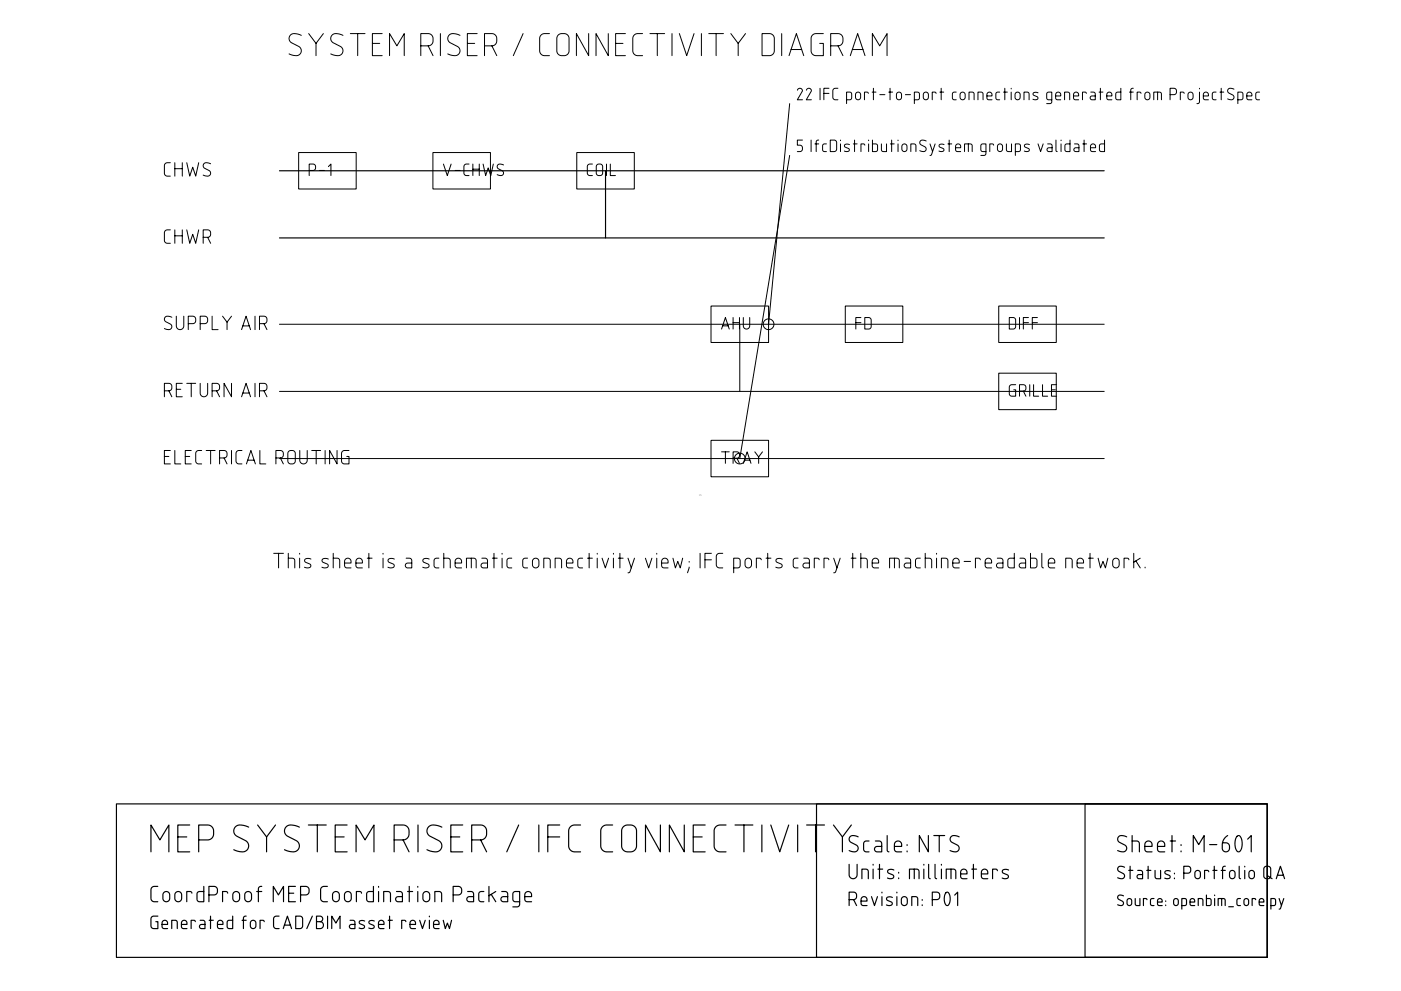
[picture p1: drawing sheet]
<svg xmlns="http://www.w3.org/2000/svg" width="420mm" height="297mm" viewBox="0 0 420 297" stroke-linecap="round" stroke-linejoin="round" font-family="sans-serif">
<g fill="none" stroke="#000" stroke-width=".3">
<path d="M90.4 10.6a2.66 2.66 0 0 0-3.4 0 1.47 1.47 0 0 0 .5 2.2l2.1 1.1a1.52 1.52 0 0 1 .6 2 1.52 1.52 0 0 1-2 .7l-1.5-.4M92.6 10.1l2.2 2.9v3.7M97 10.1l-2.2 2.9M102.9 10.6a2.66 2.66 0 0 0-3.4 0 1.47 1.47 0 0 0 .5 2.2l2.1 1.1a1.52 1.52 0 0 1 .6 2 1.52 1.52 0 0 1-2 .7l-1.5-.4M105.1 10.1h4.4M107.3 10.1v6.6M111.7 13h2.2M114.6 10.1h-2.9v6.6h2.9M116.8 16.7v-6.6l2.2 3.6 2.2-3.6v6.6M126.2 13.7h2.2a1.47 1.47 0 0 0 1.5-1.4v-.8a1.47 1.47 0 0 0-1.5-1.4h-2.2v6.6M128.4 13.7l1.5 3M132.1 10.1v6.6"/>
<path d="M138 10.6a2.66 2.66 0 0 0-3.4 0 1.47 1.47 0 0 0 .5 2.2l2.1 1.1a1.52 1.52 0 0 1 .6 2 1.52 1.52 0 0 1-2 .7l-1.5-.4M140.2 13h2.2M143.1 10.1h-2.9v6.6h2.9M145.3 13.7h2.2a1.47 1.47 0 0 0 1.5-1.4v-.8a1.47 1.47 0 0 0-1.5-1.4h-2.2v6.6M147.5 13.7l1.5 3M156.9 10.1l-3 6.6M164.8 10.1h-1.5a1.47 1.47 0 0 0-1.5 1.4v3.7a1.47 1.47 0 0 0 1.5 1.5h1.5M167.4 10.5l.8-.4h1a1.47 1.47 0 0 1 1.5 1.4v3.7a1.47 1.47 0 0 1-1.5 1.5h-.7a1.47 1.47 0 0 1-1.5-1.5v-3.8zM176.5 10.1v6.6l-3.6-6.6v6.6M182.4 10.1v6.6l-3.7-6.6v6.6M184.6 13h2.2M187.6 10.1h-3v6.6h3"/>
<path d="M192.7 10.1h-1.5a1.47 1.47 0 0 0-1.4 1.4v3.7a1.47 1.47 0 0 0 1.4 1.5h1.5M194.9 10.1h4.4M197.1 10.1v6.6M201.5 10.1v6.6M203.7 10.1l2.2 6.6 2.2-6.6M210.4 10.1v6.6M212.6 10.1h4.4M214.8 10.1v6.6M219.2 10.1l2.2 2.9v3.7M223.6 10.1l-2.2 2.9M228.5 10.1h2.2a1.47 1.47 0 0 1 1.5 1.4v3.7a1.47 1.47 0 0 1-1.5 1.5h-2.2zM234.4 10.1v6.6"/>
<path d="M236.6 16.7l2.2-6.6 2.2 6.6M237.2 14.8h3.2M246.9 10.1h-2.2a1.47 1.47 0 0 0-1.5 1.4v3.7a1.47 1.47 0 0 0 1.5 1.5h2.2v-3.7h-1.1M249.1 13.7h2.2a1.47 1.47 0 0 0 1.5-1.4v-.8a1.47 1.47 0 0 0-1.5-1.4h-2.2v6.6M251.3 13.7l1.5 3M255 16.7l2.2-6.6 2.2 6.6M255.6 14.8h3.2M261.6 16.7v-6.6l2.2 3.6 2.2-3.6v6.6M236.8 31.1l-6.3 66.1M239.1 27l.3-.4 .6-.1 .5 .2 .2 .5-1.6 2.7h1.6M241.8 27l.3-.4 .6-.1 .4 .2 .2 .5-1.5 2.7h1.5M245.9 26.5v3.4"/>
<path d="M247.1 28h1.5M248.6 26.5h-1.5v3.4M251.3 26.5l-1.1 .1-.4 .6 .1 2.3 .4 .4h1M253.9 29.9h1.1l.3-.3 .1-1.5-.3-.4-1.2-.1v3.5M256.8 27.8l.7-.2 .5 .5 .1 1.2-.5 .6h-.6l-.4-.5v-1.1zM260.4 28l-.3-.4h-.8v2.3M261.6 27.6h1.1M261.9 26.5v3.4M263.9 28.4h1.5M266.5 27.6h1.2M266.9 26.5v3.4M269.1 27.8l.7-.2 .5 .5 .1 1.2-.5 .6h-.6l-.4-.5-.1-1.1z"/>
<path d="M271.5 28.4h1.6M274.2 29.9h1.1l.4-.3v-1.5l-.3-.4-1.2-.1v3.5M277.1 27.8l.7-.2 .6 .5v1.2l-.4 .6h-.6l-.4-.5-.1-1.1zM280.7 28l-.2-.4h-.9v2.3M281.9 27.6h1.1M282.3 26.5v3.4M286.8 27.6l-.9 .1-.3 .5 .1 1.5 .4 .2h.7M288.1 27.8l.7-.2 .6 .5v1.2l-.4 .6h-.6l-.4-.5-.1-1.1zM290.6 29.9v-2.3h1.1l.3 .3 .1 2M293.3 29.9v-2.3h1.1l.3 .3 .1 2M296 28.8h1.5v-.6l-.3-.5-.6-.1-.5 .3-.1 1.5 .4 .5h1.1M299.8 27.6l-.8 .1-.3 .5 .1 1.5 .3 .2h.7"/>
<path d="M301 27.6h1.1M301.3 26.5v3.4M303.3 26.5v.2M303.3 27.6v2.3M304.6 27.8l.7-.2 .6 .5v1.2l-.4 .6h-.6l-.4-.5-.1-1.1zM307.1 29.9v-2.3h1.1l.3 .3 .1 2M311.3 27.8a.85 .85 0 0 0-.9-.3 .85 .85 0 0 0-.6 .7l.2 .4 1.1 .5 .1 .5a1.07 1.07 0 0 1-1.4 .1M315.4 29.9h-1l-.4-.3-.1-1.5 .3-.4 1.2-.1v2.9l-.4 .5-1.1 .1M316.6 28.8h1.5v-.6l-.3-.5-.6-.1-.5 .3-.1 1.5 .4 .5h1.1M319.3 29.9v-2.3h1l.4 .3 .1 2M322 28.8h1.5v-.6l-.4-.5-.5-.1-.5 .3-.1 1.5 .4 .5h1.1M325.8 28l-.3-.4h-.9v2.3"/>
<path d="M327.1 27.6l1 .1 .4 .5v1.7l-1.4-.1-.2-.5 .2-.4 1.4-.1M329.6 27.6h1.2M330 26.5v3.4M331.9 28.8h1.6l-.1-.6-.3-.5-.6-.1-.4 .3-.2 1.5 .4 .5h1.2M336.1 26.5v3.4l-1.2-.1-.3-.4 .1-1.5 .4-.3h1M338.7 27.6h1.2M339.9 26.5l-.5 .1-.3 .3v3M342.2 28l-.3-.4h-.9v2.3M343.6 27.8l.6-.2 .6 .5v1.2l-.4 .6h-.6l-.4-.5-.1-1.1zM346 29.9v-2.3l2.1 .2 .2 2.1M347.2 27.6v2.3M350.9 28.4h1.2l.5-.2 .2-1-.2-.5-.5-.2h-1.2v3.4"/>
<path d="M355.1 28l-.3-.4h-.8v2.3M356.5 27.8l.7-.2 .5 .5 .1 1.2-.5 .6h-.6l-.4-.5v-1.1zM359.7 27.6v3l-.2 .4-.5 .1M359.7 26.5v.2M360.9 28.8h1.5v-.6l-.3-.5-.6-.1-.5 .3-.1 1.5 .4 .5h1.1M364.7 27.6l-.8 .1-.3 .5 .1 1.5 .3 .2h.7M365.9 27.6h1.1M366.2 26.5v3.4M370.1 26.7a1.12 1.12 0 0 0-1.9 .5l.2 .6 1.5 .8 .2 .6a1.11 1.11 0 0 1-1.9 .4M371.2 29.9h1.1l.4-.3 .1-1.5-.3-.4-1.3-.1v3.5M373.9 28.8h1.5v-.6l-.3-.5-.6-.1-.5 .3-.1 1.5 .4 .5h1.1M377.7 27.6l-.8 .1-.3 .5 .1 1.5 .4 .2h.6"/>
<path d="M51.1 48.8h-.9a.89 .89 0 0 0-.9 .9v2.2a.89 .89 0 0 0 .9 .9h.9M52.4 48.8v4M52.4 50.6h2.3M54.7 48.8v4M56 48.8l.9 4 .9-2.7 .9 2.7 .9-4M63.2 49.1a1.38 1.38 0 0 0-2.2 .3l.2 .9 1.5 .8a.96 .96 0 0 1 .3 1.3 .96 .96 0 0 1-1.3 .3l-.8-.2M89.6 45.7h17.2v10.9h-17.2zM92.7 51.1h1.3l.4-.2 .2-1-.2-.5-.4-.2h-1.3v3.4M95.8 51.1h1.5M98.5 49.9l.7-.7v3.4M129.8 45.7h17.3v10.9h-17.3zM133 49.2l1.1 3.4 1.2-3.4"/>
<path d="M136.4 51.1h1.6M140.7 49.2l-1.2 .1-.4 .6 .1 2.3 .5 .4h1M141.8 49.2v3.4M141.8 50.7h1.9M143.7 49.2v3.4M144.9 49.2l.7 3.4 .8-2.3 .8 2.3 .7-3.4M151 49.4a1.12 1.12 0 0 0-1.9 .5l.3 .6 1.4 .8 .2 .6a1.11 1.11 0 0 1-1.9 .4M173 45.7h17.2v10.9h-17.2zM177.7 49.2l-1.2 .1-.4 .6 .1 2.3 .5 .4h1M179 49.4l1.1-.2 .6 .4v2.4l-.4 .6h-.9l-.5-.4-.1-2.3zM181.9 49.2v3.4M183 49.2v3.4h1.6"/>
<path d="M236.8 46.6l-14.9 90.8M240.7 42h-1.6v1.5l1.1 .1 .5 .7-.1 .6-.3 .4-1.2 .1M243.2 42v3.4M244.4 43.1h1.1M245.5 42l-.5 .1-.2 .3v3M247.8 43.1l-.8 .1-.3 .5 .1 1.5 .4 .2h.6M249 42h1.3l.6 .5v2.3l-.5 .6h-1.4zM252.1 42v.2M252.1 43.1v2.3M254.7 43.4a.85 .85 0 0 0-.8-.3 .85 .85 0 0 0-.7 .7l.3 .3 1.1 .5v.6a1.07 1.07 0 0 1-1.4 .1M255.9 43.1h1.1M256.3 42v3.4"/>
<path d="M259.3 43.5l-.2-.3-.9-.1v2.3M260.5 42v.2M260.5 43.1v2.3M261.6 42v3.4h1.3l.3-.5-.1-1.5-.4-.3h-1.1M264.3 43.1v1.9l.6 .4h1v-2.3M267 43.1h1.2M267.4 42v3.4M269.3 42v.2M269.3 43.1v2.3M270.7 43.4l.7-.2 .5 .4 .1 1.2-.5 .6h-.6l-.4-.4v-1.2zM273.2 45.4v-2.3h1l.4 .3 .1 2M277.8 42.3a1.12 1.12 0 0 0-2 .4l.3 .6 1.4 .8 .3 .6a1.11 1.11 0 0 1-2 .5"/>
<path d="M278.9 43.1l.8 2.3M280.4 43.1l-1 3.2-.5 .3M283.1 43.4a.85 .85 0 0 0-.9-.3 .85 .85 0 0 0-.6 .7l.2 .3 1.2 .5v.6a1.07 1.07 0 0 1-1.4 .1M284.3 43.1h1.1M284.7 42v3.4M286.6 44.3h1.5v-.6l-.3-.4-.6-.1-.5 .3-.1 1.5 .4 .4h1.1M289.3 45.4v-2.3l2.1 .2 .2 2.1M290.4 43.1v2.3M295.7 45.4h-1.1l-.4-.3v-1.4l.3-.5 1.2-.1v3l-.4 .5h-1.2M298 43.5l-.3-.3-.9-.1v2.3M299.4 43.4l.7-.2 .5 .4 .1 1.2-.5 .6h-.6l-.4-.4-.1-1.2zM301.8 43.1v1.9l.6 .4h1v-2.3"/>
<path d="M304.5 45.4h1.1l.4-.3v-1.4l-.3-.5-1.2-.1v3.5M308.7 43.4a.85 .85 0 0 0-.9-.3 .85 .85 0 0 0-.6 .7l.2 .3 1.2 .5v.6a1.07 1.07 0 0 1-1.4 .1M311.3 43.1l.8 2.3 .7-2.3M314.2 43.1l1 .1 .3 .5v1.7l-1.3-.1-.2-.4 .2-.5 1.3-.1M316.7 42v3.1l.4 .3M318.2 42v.2M318.2 43.1v2.3M320.9 42v3.4h-1.2l-.3-.5v-1.5l.4-.3h1.1M322.2 43.1l1 .1 .4 .5v1.7l-1.3-.1-.3-.4 .3-.5 1.3-.1M324.7 43.1h1.2M325.1 42v3.4M327 44.3h1.6l-.1-.6-.3-.4-.6-.1-.4 .3-.2 1.5 .4 .4h1.2"/>
<path d="M331.2 42v3.4h-1.2l-.3-.5 .1-1.5 .4-.3h1M51.1 68.9h-.9a.89 .89 0 0 0-.9 .9v2.2a.89 .89 0 0 0 .9 .9h.9M52.4 68.9v4M52.4 70.7h2.3M54.7 68.9v4M56 68.9l.9 4 .9-2.7 .9 2.7 .9-4M60.9 71.1h1.4a.89 .89 0 0 0 .9-.9v-.4a.89 .89 0 0 0-.9-.9h-1.4v4M62.3 71.1l.9 1.8M51.5 95.1a1.38 1.38 0 0 0-2.2 .3l.3 .9 1.4 .8a.96 .96 0 0 1 .4 1.4 .96 .96 0 0 1-1.4 .2l-.7-.2M52.9 94.8v2.9a1.12 1.12 0 0 0 1.1 1.1 1.12 1.12 0 0 0 1.1-1.1v-2.9M56.5 97h1.3a.89 .89 0 0 0 .9-.9v-.4a.89 .89 0 0 0-.9-.9h-1.3v4M60 97h1.4a.89 .89 0 0 0 .9-.9v-.4a.89 .89 0 0 0-.9-.9h-1.4v4"/>
<path d="M63.6 94.8v4h1.8M66.7 94.8l1.4 1.8v2.2M69.4 94.8l-1.3 1.8M72.5 98.8l1.3-4 1.3 4M72.8 97.7h2M76.5 94.8v4M77.8 97h1.4a.89 .89 0 0 0 .9-.9v-.4a.89 .89 0 0 0-.9-.9h-1.4v4M79.2 97l.9 1.8M83.8 97.2h247.4M213.2 91.7h17.3v11h-17.3zM216.4 98.6l1.1-3.4 1.2 3.4M216.7 97.7h1.7"/>
<path d="M219.8 95.2v3.4M219.8 96.7h2M221.8 95.2v3.4M221.9 97.2v20.1M222.9 95.2v2.5a.96 .96 0 0 0 1 .9 .96 .96 0 0 0 .9-.9v-2.5M253.5 91.7h17.3v11h-17.3zM256.7 96.7h1.5M258.2 95.2h-1.5v3.4M259.3 95.2h1.3l.6 .5 .1 2.3-.5 .6h-1.5zM299.5 91.7h17.3v11h-17.3zM302.7 95.2h1.3l.5 .5 .1 2.3-.5 .6h-1.4zM305.7 95.2v3.4"/>
<path d="M306.9 96.7h1.5M308.4 95.2h-1.5v3.4M309.6 96.7h1.5M311.1 95.2h-1.5v3.4M49.3 117.1h1.3a.89 .89 0 0 0 .9-.9v-.4a.89 .89 0 0 0-.9-.9h-1.3v4M50.6 117.1l.9 1.8M52.9 116.7h1.3M54.7 114.9h-1.8v4h1.8M56 114.9h2.7M57.4 114.9v4M60 114.9v2.9a1.12 1.12 0 0 0 1.2 1.1 1.12 1.12 0 0 0 1.1-1.1v-2.9M63.6 117.1h1.4a.89 .89 0 0 0 .9-.9v-.4a.89 .89 0 0 0-.9-.9h-1.4v4"/>
<path d="M65 117.1l.9 1.8M69.4 114.9v4l-2.2-4v4M72.5 118.9l1.3-4 1.3 4M72.8 117.8h2M76.5 114.9v4M77.8 117.1h1.4a.89 .89 0 0 0 .9-.9v-.4a.89 .89 0 0 0-.9-.9h-1.4v4M79.2 117.1l.9 1.8M83.8 117.3h247.4M299.5 111.9h17.3v10.9h-17.3zM304.6 115.3h-1.3l-.6 .5v2.3l.4 .6 1.5 .1v-2h-.6M305.7 117.2h1.3l.4-.2 .3-.9-.3-.6-.4-.2h-1.3v3.5M306.9 117.2l.8 1.6"/>
<path d="M308.8 115.3v3.5M310 115.3v3.5h1.5M312.7 115.3v3.5h1.5M315.3 116.8h1.2M316.9 115.3h-1.6v3.5h1.6M49.3 136.8h1.3M51.1 135h-1.8v4.1h1.8M52.4 135v4.1h1.8M55.6 136.8h1.3M57.4 135h-1.8v4.1h1.8M60.5 135h-.9a.89 .89 0 0 0-.9 .9v2.3a.89 .89 0 0 0 .9 .9h.9M61.8 135h2.7"/>
<path d="M63.2 135v4.1M65.9 137.3h1.3a.89 .89 0 0 0 .9-.9v-.5a.89 .89 0 0 0-.9-.9h-1.3v4.1M67.2 137.3l.9 1.8M69.4 135v4.1M72.6 135h-.9a.89 .89 0 0 0-.9 .9v2.3a.89 .89 0 0 0 .9 .9h.9M73.9 139.1l1.3-4.1 1.4 4.1M74.3 137.9h1.9M77.9 135v4.1h1.8M82.7 137.3h1.4a.89 .89 0 0 0 .9-.9v-.5a.89 .89 0 0 0-.9-.9h-1.4v4.1M83.8 137.4h247.4M84.1 137.3l.9 1.8M86.6 135.3l1.1-.3a.89 .89 0 0 1 .9 .9v2.3a.89 .89 0 0 1-.9 .9h-.5a.89 .89 0 0 1-.9-.9v-2.4z"/>
<path d="M89.9 135v2.9a1.12 1.12 0 0 0 1.1 1.2 1.12 1.12 0 0 0 1.1-1.2v-2.9M93.5 135h2.7M94.8 135v4.1M97.5 135v4.1M101.1 135v4.1l-2.3-4.1v4.1M104.7 135h-1.4a.89 .89 0 0 0-.9 .9v2.3a.89 .89 0 0 0 .9 .9h1.4v-2.3h-.7M213.2 132h17.3v10.9h-17.3zM216.4 135.4h2.3M217.5 135.4v3.5M219.8 137.4l1.3-.1 .4-.2 .3-.9-.3-.5-.4-.3h-1.3v3.5M221 137.4l.8 1.5M222.9 138.9l1.2-3.5 1.1 3.5"/>
<path d="M223.2 137.9h1.7M226.4 135.4l1.1 1.6v1.9M228.7 135.4l-1.2 1.6M82.1 165.9h2.9M83.5 165.9v4.3M86.5 167.3h1.3l.5 .3 .1 2.6M86.5 165.9v4.3M89.9 165.9v.2M89.9 167.3v2.9M93.3 167.6a1.15 1.15 0 0 0-2 .4l.3 .5 1.4 .7 .2 .5a1.23 1.23 0 0 1-1.9 .3M98.5 167.6a1.15 1.15 0 0 0-1.9 .4l.2 .5 1.5 .7 .1 .5a1.23 1.23 0 0 1-1.9 .3M99.9 167.3h1.4l.5 .3 .1 2.6"/>
<path d="M99.9 165.9v4.3M103.3 168.8h2v-.5a.97 .97 0 0 0-1-1 .97 .97 0 0 0-1 1v1.3l.2 .4 .5 .2h1.3M106.7 168.8h2v-.5a.97 .97 0 0 0-1-1 .97 .97 0 0 0-1 1v1.3l.2 .4 .5 .2h1.3M110.1 167.3h1.5M110.6 165.9v4.3M114.9 165.9v.2M114.9 167.3v2.9M118.3 167.6a1.15 1.15 0 0 0-1.9 .4l.2 .5 1.5 .7 .1 .5a1.23 1.23 0 0 1-1.9 .3M121.8 167.3l1.2 .1 .5 .6v2.2l-1.7-.1-.2-.6 .2-.6 1.7-.1M128.7 167.6a1.15 1.15 0 0 0-1.9 .4l.2 .5 1.5 .7 .2 .5a1.23 1.23 0 0 1-1.9 .3M131.6 167.3l-1 .1-.4 .6 .1 1.9 .5 .3h.8M133.1 167.3h1.3l.5 .3 .1 2.6"/>
<path d="M133.1 165.9v4.3M136.5 168.8h1.9v-.5a.97 .97 0 0 0-.9-1 .97 .97 0 0 0-1 1v1.3l.2 .4 .4 .2h1.3M139.9 170.2v-2.9h2.2l.5 .2 .2 .5v2.2M141.3 167.3v2.9M144.5 167.3l1.3 .1 .4 .6v2.2l-1.7-.1-.2-.6 .2-.6 1.7-.1M147.7 167.3h1.4M148.1 165.9v4.3M150.6 165.9v.2M150.6 167.3v2.9M153.5 167.3l-1.1 .1-.4 .6 .2 1.9 .4 .3h.9M158.2 167.3l-1 .1-.4 .6 .1 1.9 .5 .3h.8M160 167.6a.97 .97 0 0 1 1-.2 .97 .97 0 0 1 .6 .9v1a.97 .97 0 0 1-.9 .9 .97 .97 0 0 1-1-.9v-1.2z"/>
<path d="M163.1 170.2v-2.9h1.3l.5 .3 .1 2.6M166.5 170.2v-2.9h1.3l.5 .3 .1 2.6M169.9 168.8h1.9v-.5a.97 .97 0 0 0-.9-1 .97 .97 0 0 0-1 1v1.3l.2 .4 .4 .2h1.3M174.7 167.3l-1 .1-.4 .6 .1 1.9 .5 .3h.8M176.2 167.3h1.5M176.7 165.9v4.3M179.1 165.9v.2M179.1 167.3v2.9M180.6 167.3l.9 2.9 1-2.9M184 165.9v.2M184 167.3v2.9M185.4 167.3h1.5"/>
<path d="M185.9 165.9v4.3M188.3 167.3l1 2.9M190.3 167.3l-1.4 4.1-.6 .3M193.6 167.3l.9 2.9 1-2.9M197 165.9v.2M197 167.3v2.9M198.4 168.8h2v-.5a.97 .97 0 0 0-1-1 .97 .97 0 0 0-1 1v1.3l.2 .4 .5 .2h1.3M201.8 167.3l.7 2.9 .8-1.9 .7 1.9 .7-2.9M206.7 170l-.5 1.7M206.7 168.3v.2M210 165.9v4.3M211.4 167.8h2"/>
<path d="M213.4 165.9h-2v4.3M216.8 165.9h-1a.97 .97 0 0 0-1 .9v2.5a.97 .97 0 0 0 1 .9h1M220 170.2h1.4l.5-.4 .1-1.8-.4-.6-1.6-.1v4.4M223.7 167.6a.97 .97 0 0 1 1.1-.2 .97 .97 0 0 1 .6 .9v1a.97 .97 0 0 1-1 .9 .97 .97 0 0 1-1-.9l.1-1.2zM228.3 167.8l-.4-.5h-1.1v2.9M229.7 167.3h1.5M230.2 165.9v4.3M234.6 167.6a1.15 1.15 0 0 0-1.9 .4l.2 .5 1.5 .7 .2 .5a1.23 1.23 0 0 1-1.9 .3M239.3 167.3l-1 .1-.4 .6 .1 1.9 .5 .3h.8M241 167.3l1.3 .1 .4 .6v2.2l-1.6-.1-.3-.6 .3-.6 1.6-.1M245.7 167.8l-.4-.5h-1.1v2.9M248.6 167.8l-.4-.5h-1.1v2.9"/>
<path d="M250 167.3l1 2.9M252 167.3l-1.4 4.1-.6 .3M255.2 167.3h1.5M255.7 165.9v4.3M258.2 167.3h1.3l.5 .3 .1 2.6M258.2 165.9v4.3M261.6 168.8h1.9v-.5a.97 .97 0 0 0-1-1 .97 .97 0 0 0-.9 1v1.3l.2 .4 .4 .2h1.3M266.8 170.2v-2.9h2.2l.5 .2 .2 .5v2.2M268.2 167.3v2.9M271.4 167.3l1.3 .1 .4 .6v2.2l-1.7-.1-.2-.6 .2-.6 1.7-.1M276 167.3l-1.1 .1-.3 .6 .1 1.9 .4 .3h.9M277.5 167.3h1.3l.5 .3 .1 2.6"/>
<path d="M277.5 165.9v4.3M280.9 165.9v.2M280.9 167.3v2.9M282.3 170.2v-2.9h1.4l.4 .3 .2 2.6M285.7 168.8h2v-.5a.97 .97 0 0 0-1-1 .97 .97 0 0 0-1 1v1.3l.2 .4 .5 .2h1.3M289.1 168.3h2M294 167.8l-.4-.5h-1.1v2.9M295.4 168.8h2v-.5a.97 .97 0 0 0-1-1 .97 .97 0 0 0-1 1v1.3l.3 .4 .4 .2h1.3M299.1 167.3l1.2 .1 .5 .6v2.2l-1.7-.1-.3-.6 .3-.6 1.7-.1M304.2 165.9v4.3l-1.6-.1-.4-.5 .1-1.9 .5-.4h1.4M305.9 167.3l1.2 .1 .5 .6v2.2l-1.7-.1-.3-.6 .3-.6 1.7-.1M309 165.9v4.3l1.6-.1 .4-.5-.1-1.9-.5-.4h-1.4"/>
<path d="M312.4 165.9v3.9l.5 .4M314.4 168.8h1.9v-.5a.97 .97 0 0 0-.9-1 .97 .97 0 0 0-1 1v1.3l.2 .4 .4 .2h1.3M319.6 170.2v-2.9h1.4l.4 .3 .2 2.6M323 168.8h2v-.5a.97 .97 0 0 0-1-1 .97 .97 0 0 0-1 1v1.3l.2 .4 .5 .2h1.3M326.4 167.3h1.5M326.9 165.9v4.3M329.3 167.3l.8 2.9 .7-1.9 .7 1.9 .7-2.9M334 167.6a.97 .97 0 0 1 1-.2 .97 .97 0 0 1 .6 .9v1a.97 .97 0 0 1-.9 .9 .97 .97 0 0 1-1-.9v-1.2zM338.6 167.8l-.4-.5h-1.1v2.9M340 165.9v4.3M340.7 168.1l1.3 2.1M342 167.3l-2 1.2"/>
<path d="M343.4 170v.2"/>
<circle cx="230.5" cy="97.2" r="1.61"/>
<circle cx="221.9" cy="137.4" r="1.61"/>
</g>
<g fill="none" stroke="#000" stroke-width=".35">
<path d="M83.8 51.2h247.4M181.6 51.2v20.1M83.8 71.3h247.4M34.9 241h345.1v46h-345.1zM45.3 255.3v-8l2.7 4.5 2.6-4.5v8M53.3 250.9h2.7M56.9 247.3h-3.6v8h3.6M59.6 251.8h2.7a1.79 1.79 0 0 0 1.8-1.8v-.9a1.79 1.79 0 0 0-1.8-1.8h-2.7v8M74.6 247.9a3.2 3.2 0 0 0-4.2 .2 1.79 1.79 0 0 0 .7 2.6l2.5 1.3a1.88 1.88 0 0 1 .7 2.5 1.88 1.88 0 0 1-2.5 .7l-1.7-.5M77.3 247.3l2.6 3.6v4.4M82.6 247.3l-2.7 3.6M89.8 247.9a3.2 3.2 0 0 0-4.2 .2 1.79 1.79 0 0 0 .7 2.6l2.5 1.3a1.88 1.88 0 0 1 .7 2.5 1.88 1.88 0 0 1-2.5 .7l-1.7-.5"/>
<path d="M92.5 247.3h5.3M95.2 247.3v8M100.5 250.9h2.7M104.1 247.3h-3.6v8h3.6M106.8 255.3v-8l2.7 4.5 2.7-4.5v8M118.2 251.8h2.7a1.79 1.79 0 0 0 1.8-1.8v-.9a1.79 1.79 0 0 0-1.8-1.8h-2.7v8M120.9 251.8l1.8 3.5M125.4 247.3v8M132.5 247.9a3.2 3.2 0 0 0-4.2 .2 1.79 1.79 0 0 0 .7 2.6l2.5 1.3a1.88 1.88 0 0 1 .7 2.5 1.88 1.88 0 0 1-2.5 .7l-1.7-.5M135.2 250.9h2.7M138.8 247.3h-3.6v8h3.6M141.5 251.8h2.6a1.79 1.79 0 0 0 1.8-1.8v-.9a1.79 1.79 0 0 0-1.8-1.8h-2.6v8"/>
<path d="M144.1 251.8l1.8 3.5M155.6 247.3l-3.6 8M161.6 247.3v8M164.3 250.9h3.6M167.9 247.3h-3.6v8M174.1 247.3h-1.8a1.79 1.79 0 0 0-1.8 1.8v4.4a1.79 1.79 0 0 0 1.8 1.8h1.8M183.7 247.3h-1.7a1.79 1.79 0 0 0-1.8 1.8v4.4a1.79 1.79 0 0 0 1.8 1.8h1.7M186.9 247.8l1-.5h1.2a1.79 1.79 0 0 1 1.8 1.8v4.4a1.79 1.79 0 0 1-1.8 1.8h-.9a1.79 1.79 0 0 1-1.8-1.8v-4.6zM198.1 247.3v8l-4.5-8v8M205.2 247.3v8l-4.5-8v8M207.9 250.9h2.7M211.5 247.3h-3.6v8h3.6"/>
<path d="M217.7 247.3h-1.7a1.79 1.79 0 0 0-1.8 1.8v4.4a1.79 1.79 0 0 0 1.8 1.8h1.7M220.4 247.3h5.4M223.1 247.3v8M228.5 247.3v8M231.2 247.3l2.6 8 2.7-8M239.2 247.3v8M241.9 247.3h5.4M244.6 247.3v8M244.9 241h135.1v46h-135.1zM250 247.3l2.6 3.6v4.4M254.7 259.1v3.1a1.2 1.2 0 0 0 1.1 1.2 1.2 1.2 0 0 0 1.2-1.2v-3.1M255.3 247.3l-2.7 3.6"/>
<path d="M257.4 250.8a1.8 1.8 0 0 0-2.6 .2 1.09 1.09 0 0 0 .4 1.5l1.6 .8a1.17 1.17 0 0 1 .4 1.6 1.17 1.17 0 0 1-1.7 .4l-.8-.4M260.6 252.1h-.8a.81 .81 0 0 0-.8 .8v1.6a.81 .81 0 0 0 .8 .8h.8M261.8 259.1v.2M262.5 252.1h1.1a.81 .81 0 0 1 .8 .8v2.4h-1.3a.81 .81 0 0 1-.8-.8 .81 .81 0 0 1 .8-.8h1.3M263.8 259.1v4.3M266.1 250.4v4.4l.5 .5M268.2 253.7h2.2v-.5a1.09 1.09 0 0 0-1.1-1.1 1.09 1.09 0 0 0-1.1 1.1v1.3a.81 .81 0 0 0 .8 .8h1.4M272 253.2v.2M272 255.1v.2M277.1 259.1v.2M278.4 250.4v4.9l-2.7-4.9v4.9M278.5 259.1v3.9l.5 .4"/>
<path d="M280 250.4h3.3M280.4 259.1v3.9l.5 .4M281.7 250.4v4.9M282.3 259.1v.2M287.7 250.8a1.8 1.8 0 0 0-2.6 .2 1.09 1.09 0 0 0 .4 1.5l1.6 .8a1.17 1.17 0 0 1 .4 1.6 1.17 1.17 0 0 1-1.7 .4l-.9-.4M291.9 259.1v4.3M325.4 241h54.6v46h-54.6zM337.3 259.9a1.22 1.22 0 0 0-2.1 .5l.3 .7 1.3 .7a.93 .93 0 0 1 .2 1.4 .93 .93 0 0 1-1.3 .1l-.5-.2M337.9 250.8a1.8 1.8 0 0 0-2.6 .2 1.09 1.09 0 0 0 .5 1.5l1.5 .8a1.17 1.17 0 0 1 .4 1.6 1.17 1.17 0 0 1-1.6 .4l-.9-.4M338.9 259.6v3.8M339.5 252.1h1.4a.81 .81 0 0 1 .8 .8v2.4M339.5 250.4v4.9"/>
<path d="M343.3 253.7h2.2v-.5a1.09 1.09 0 0 0-1.1-1.1 1.09 1.09 0 0 0-1.1 1.1v1.3a.81 .81 0 0 0 .8 .8h1.4M344.3 259.6v3.8M347.1 253.7h2.2v-.5a1.09 1.09 0 0 0-1.1-1.1 1.09 1.09 0 0 0-1.1 1.1v1.3a.81 .81 0 0 0 .8 .8h1.4M350.9 252.1h1.7M351.5 250.4v4.9M354.2 253.2v.2M354.2 255.1v.2M357.9 255.3v-4.9l1.6 2.8 1.6-2.8v4.9M362.8 253.2h2.1M364.2 259.6v3.8M367.5 259.6l-.6 .2-.2 .3-.1 3.3M368.2 250.4a3.3 3.3 0 0 0-1.6 2.9v.9a1.09 1.09 0 0 0 1 1.1 1.09 1.09 0 0 0 1.1-1.1v-.5a1.09 1.09 0 0 0-1.1-1.1h-1"/>
<path d="M371 250.6l.4-.2a1.58 1.58 0 0 1 1.1 2 2.53 2.53 0 0 1-1 2.9 1.57 1.57 0 0 1-1.1-1.9 3.6 3.6 0 0 1 .6-2.8zM371.6 259.6v3.4l.5 .4M373.3 259.6v.3M374.2 251.5l1-1.1v4.9M379.3 259.9l1-.3a.83 .83 0 0 1 .8 .9v2.1a.83 .83 0 0 1-.8 .8h-.5a.83 .83 0 0 1-.8-.8v-2.2zM47.3 265.7h-1a1.02 1.02 0 0 0-1 1v2.6a1.02 1.02 0 0 0 1 1h1M47.3 274.6h-1.2a.83 .83 0 0 0-.8 .8v2.1a.83 .83 0 0 0 .8 .8h1.2v-2h-.6M48.6 277.1h1.7v-.4a.83 .83 0 0 0-.9-.9 .83 .83 0 0 0-.8 .9l.2 1.5 1.5 .1M49.2 267.5a1.02 1.02 0 0 1 1.1-.2 1.02 1.02 0 0 1 .6 .9v1.1a1.02 1.02 0 0 1-1 1 1.02 1.02 0 0 1-1-1v-1.3zM51.5 278.3v-2.5l1.2 .1 .4 .2 .1 2.2M52.7 267.5a1.02 1.02 0 0 1 1.1-.2 1.02 1.02 0 0 1 .7 .9v1.1a1.02 1.02 0 0 1-1 1 1.02 1.02 0 0 1-1.1-1v-1.3zM54.4 277.1h1.7v-.4a.83 .83 0 0 0-.9-.9 .83 .83 0 0 0-.8 .9l.2 1.5 1.5 .1"/>
<path d="M57.5 267.7l-.3-.5h-1.2v3.1M58.6 276.3l-.3-.4-1-.1v2.5M60 275.8l1.1 .1 .4 .6v1.8l-1.5-.1-.2-.5 .2-.5 1.5-.1M61.1 265.7v4.6l-1.6-.1-.4-.6 .1-2 .5-.4h1.4M62.7 268.2h1.5a1.02 1.02 0 0 0 1-1v-.5a1.02 1.02 0 0 0-1-1h-1.5v4.6M62.7 275.8h1.3M63.1 274.6v3.7M65.2 277.1h1.7v-.4a.83 .83 0 0 0-.9-.9 .83 .83 0 0 0-.8 .9l.2 1.5 1.5 .1M68.3 267.7l-.4-.5h-1.2v3.1M69.8 274.6v3.7h-1.3l-.4-.5 .1-1.6 .4-.3 1.2-.1M70.1 267.5a1.02 1.02 0 0 1 1.1-.2 1.02 1.02 0 0 1 .7 .9v1.1a1.02 1.02 0 0 1-1.1 1 1.02 1.02 0 0 1-1-1v-1.3zM72.6 275.8h1.2"/>
<path d="M73.7 267.5a1.02 1.02 0 0 1 1.1-.2 1.02 1.02 0 0 1 .6 .9v1.1a1.02 1.02 0 0 1-1 1 1.02 1.02 0 0 1-1-1v-1.3zM73.8 274.6l-.5 .1-.3 .4v3.2M75.3 276.1a.83 .83 0 0 1 .9-.2 .83 .83 0 0 1 .5 .8v.8a.83 .83 0 0 1-.8 .8 .83 .83 0 0 1-.8-.8v-1zM77 267.2h1.5M78.5 265.7l-.7 .1-.3 .5v4M79.2 276.3l-.3-.4-.9-.1v2.5M82 270.3v-4.6l1.5 2.5 1.5-2.5v4.6M83.7 274.6h-.8a.83 .83 0 0 0-.9 .8v2.1a.83 .83 0 0 0 .9 .8h.8M84.9 278.3l1.3-3.7 1.2 3.7M85.3 277.3h1.8M86.6 267.7h1.5M88.6 265.7h-2v4.6h2"/>
<path d="M88.7 274.6h1.2a.83 .83 0 0 1 .9 .8v2.1a.83 .83 0 0 1-.9 .8h-1.2zM90.1 268.2h1.6a1.02 1.02 0 0 0 1-1v-.5a1.02 1.02 0 0 0-1-1h-1.6v4.6M93.7 274.6l-1.7 3.7M94.9 276.3h1.1a1.04 1.04 0 0 1 1 1 1.04 1.04 0 0 1-1 1h-1.1v-3.7h1.1a.83 .83 0 0 1 .8 .8 .83 .83 0 0 1-.8 .9M98.2 265.7h-1a1.02 1.02 0 0 0-1.1 1v2.6a1.02 1.02 0 0 0 1.1 1h1M98.2 274.6v3.7M99.5 278.3v-3.7l1.2 2.1 1.3-2.1v3.7M100 267.5a1.02 1.02 0 0 1 1.1-.2 1.02 1.02 0 0 1 .7 .9v1.1a1.02 1.02 0 0 1-1.1 1 1.02 1.02 0 0 1-1-1v-1.3zM103.6 267.5a1.02 1.02 0 0 1 1.1-.2 1.02 1.02 0 0 1 .6 .9v1.1a1.02 1.02 0 0 1-1 1 1.02 1.02 0 0 1-1-1v-1.3zM105 275.8l1.1 .1 .3 .6v1.8l-1.4-.1-.2-.5 .2-.5 1.4-.1M108.4 267.7l-.3-.5h-1.2v3.1M109.4 276.1a.96 .96 0 0 0-1.7 .4l.3 .4 1.2 .5 .1 .6a1.12 1.12 0 0 1-1.6 .2"/>
<path d="M112 265.7v4.6l-1.6-.1-.4-.6v-2l.6-.4h1.4M112.3 276.1a.96 .96 0 0 0-1.7 .4l.3 .4 1.2 .5 .1 .6a1.12 1.12 0 0 1-1.6 .2M113.5 277.1h1.7v-.4a.83 .83 0 0 0-.9-.9 .83 .83 0 0 0-.8 .9l.2 1.5 1.5 .1M113.5 265.7v.2M113.5 267.2v3.1M115.1 270.3v-3.1h1.4l.5 .4 .1 2.7M116.4 275.8h1.3M116.8 274.6v3.7M118.9 267.2l1.3 .1 .5 .7v2.3l-1.8-.2-.3-.6 .3-.6 1.8-.1M121.7 276.3l-.3-.4-.9-.1v2.5M122.2 267.2h1.6M122.7 265.7v4.6"/>
<path d="M123 277.1h1.6v-.4a.83 .83 0 0 0-.8-.9 .83 .83 0 0 0-.8 .9l.1 1.5 1.5 .1M125.3 265.7v.2M125.3 267.2v3.1M125.9 275.8l.8 2.5 .8-2.5M127.1 267.5a1.02 1.02 0 0 1 1.1-.2 1.02 1.02 0 0 1 .7 .9v1.1a1.02 1.02 0 0 1-1.1 1 1.02 1.02 0 0 1-1-1v-1.3zM128.8 274.6v.2M128.8 275.8v2.5M130 277.1h1.7v-.4a.83 .83 0 0 0-.8-.9 .83 .83 0 0 0-.9 .9l.2 1.5 1.5 .1M130.4 270.3v-3.1h1.4l.5 .4 .1 2.7M132.9 275.8l.7 2.5 .6-1.6 .6 1.6 .6-2.5M135.9 268.2h1.5a1.02 1.02 0 0 0 1.1-1v-.5a1.02 1.02 0 0 0-1.1-1h-1.5v4.6M140.2 267.2l1.4 .1 .4 .7v2.3l-1.7-.2-.3-.6 .3-.6 1.7-.1"/>
<path d="M145.1 267.2l-1.1 .1-.4 .7 .1 1.9 .5 .4h.9M146.6 265.7v4.6M147.3 268.1l1.4 2.2M148.7 267.2l-2.1 1.3M150.5 267.2l1.3 .1 .5 .7v2.3l-1.8-.2-.3-.6 .3-.6 1.8-.1M155.8 270.3h-1.4l-.5-.4-.1-2 .4-.6 1.6-.1v3.9l-.5 .7h-1.5M157.4 268.8h2v-.6a1.02 1.02 0 0 0-1-1 1.02 1.02 0 0 0-1 1v1.4l.2 .5 .5 .2h1.3M254.7 269.6h1.3a.89 .89 0 0 0 .9-.8v-.5a.89 .89 0 0 0-.9-.9h-1.3v4M256 269.6l.9 1.8M258.2 270.1h1.8v-.5a.89 .89 0 0 0-.9-.8 .89 .89 0 0 0-.9 .8l.2 1.6 1.6 .2M258.5 263.4v-2.9h1.3l.5 .3 .1 2.6M261.4 268.8l.9 2.6 .9-2.6"/>
<path d="M261.8 260.5v2.9M263.3 260.5h1.4M264.5 267.4v.2M264.5 268.8v2.6M267.6 269a1.03 1.03 0 0 0-1.7 .4l.2 .5 1.3 .5 .2 .6a1.14 1.14 0 0 1-1.8 .2M268.1 260.8a1.13 1.13 0 0 0-1.9 .4l.2 .5 1.5 .6 .1 .6a1.22 1.22 0 0 1-1.8 .3M269 267.4v.2M269 268.8v2.6M269.5 261.5v.2M269.5 263.1v.3M270.6 269a.89 .89 0 0 1 .9-.2 .89 .89 0 0 1 .6 .8v.9a.89 .89 0 0 1-.9 .9 .89 .89 0 0 1-.9-.9v-1zM272.7 263.4v-2.9h2.3l.4 .2 .2 .5v2.2"/>
<path d="M273.4 271.4v-2.6h1.3l.4 .2 .1 2.4M274.2 260.5v2.9M276.6 269.6v.3M276.6 271.2v.2M277.1 260.5v2.9M279.6 269.6h1.3a.89 .89 0 0 0 .9-.8v-.5a.89 .89 0 0 0-.9-.9h-1.3v4M282.3 260.5v2.9M283.7 267.5l.4-.1a2.77 2.77 0 0 1 .4 3.8l-.4 .2a2.77 2.77 0 0 1-.4-3.8zM283.8 263.4v-2.9h2.2l.4 .2 .2 .5v2.2M285.2 260.5v2.9M286.3 268.3l.9-.9v4M288.1 261.9h1.9v-.4a.96 .96 0 0 0-1-1 .96 .96 0 0 0-.9 1v1.2l.2 .5 .4 .2h1.3"/>
<path d="M291.4 260.5h1.5M294.3 261.9h1.9v-.4a.96 .96 0 0 0-.9-1 .96 .96 0 0 0-1 1v1.2l.2 .5 .5 .2h1.2M299.1 261l-.3-.5h-1.1v2.9M302.5 260.8a1.13 1.13 0 0 0-1.9 .4l.2 .5 1.5 .6 .1 .6a1.22 1.22 0 0 1-1.9 .3M336.9 268.5a.99 .99 0 0 0-1-.3 .99 .99 0 0 0-.7 .8l.2 .5 1.3 .7 .2 .7a1.06 1.06 0 0 1-1.7 .3M338.2 269.5l.6-.2 .5 .5 .1 1.1-.4 .5h-.6l-.4-.4v-1zM338.5 260.9h1.3M340.5 269.3v1.7l.5 .4h.9v-2.1M341.2 260.9h1.1l.4 .6v1.9l-1.5-.2-.2-.4 .2-.5 1.5-.2M343.9 260.9h1.3M344 269.7l-.3-.4h-.8v2.1M346.1 269.3l-.8 .1-.3 .5 .1 1.3 1 .2"/>
<path d="M346.4 260.9v2l.6 .5h1.1v-2.5M347.1 270.4h1.4l-.3-1-.5-.1-.4 .3-.2 1.4 .4 .4h1M349.6 270v.2M349.6 271.3v.1M351 261.1a.96 .96 0 0 0-1.7 .4l.3 .4 1.2 .6 .1 .6a1.12 1.12 0 0 1-1.6 .1M352.2 269.5l.6-.2 .5 .5 .1 1.1-.5 .5h-.5l-.4-.4v-1zM352.2 261.7v.2M352.2 263.2v.2M354.4 271.4h1l.4-.2v-1.4l-.2-.4-1.2-.1v3.2M355 261.7h1.3a.83 .83 0 0 0 .8-.8v-.4a.83 .83 0 0 0-.8-.9h-1.3v3.8M356.9 270.4h1.4l-.3-1-.5-.1-.5 .3-.1 1.4 .4 .4h1M358.6 261.1a.83 .83 0 0 1 .9-.1 .83 .83 0 0 1 .5 .7v.9a.83 .83 0 0 1-.8 .8 .83 .83 0 0 1-.9-.8l.1-1z"/>
<path d="M359.3 271.4v-2.1h1l.4 .3 .1 1.8M361.8 268.3v3.1h1.1l.3-.4v-1.4l-.4-.3h-1M362.5 261.3l-.3-.4h-1v2.5M363.7 260.9h1.3M364.3 268.3v.1M364.3 269.3v2.1M365.3 271.4v-2.1l2 .2 .1 1.9M366.2 260.9h1.3M366.4 269.3v2.1M368.5 271.8h1.4M369 261.1a.83 .83 0 0 1 .9-.1 .83 .83 0 0 1 .5 .7v.9a.83 .83 0 0 1-.8 .8 .83 .83 0 0 1-.9-.8v-1zM372 269.3l-.8 .1-.3 .5 .1 1.3 1 .2"/>
<path d="M373.3 269.5l.6-.2 .5 .5 .1 1.1-.5 .5h-.5l-.4-.4v-1zM373.3 260.9v2.5M374.8 261.1a.83 .83 0 0 1 .9-.1 .83 .83 0 0 1 .5 .7v.9a.83 .83 0 0 1-.8 .8 .83 .83 0 0 1-.9-.8l.1-1zM376.6 269.7l-.3-.4h-.8v2.1M377.6 270.4h1.4l-.3-1-.5-.1-.5 .3-.1 1.4 .4 .4h1M380.1 271.3v.1M380.3 262.6l1.2 .8M381.1 271.4h1l.4-.2v-1.4l-.2-.4-1.2-.1v3.2M382.7 263.4l1.3-3.8 1.2 3.8M383.1 262.3h1.8M383.6 269.3l.7 2.1M385 269.3l-1 3-.4 .2"/>
</g>
</svg>
